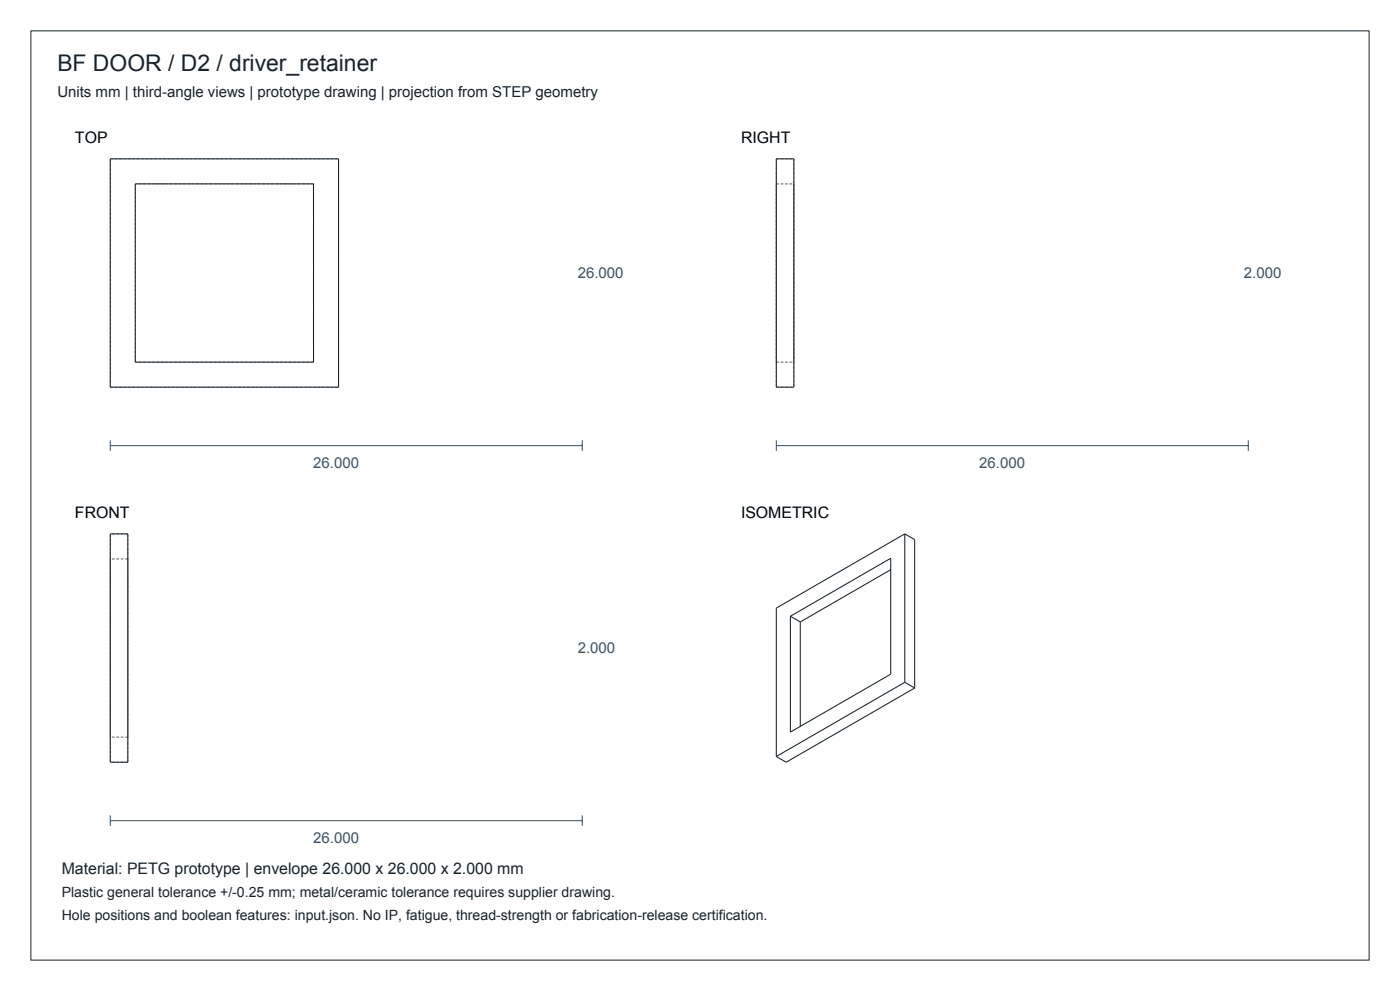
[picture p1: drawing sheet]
<svg xmlns="http://www.w3.org/2000/svg" width="420mm" height="297mm" viewBox="0 0 420 297" stroke-linecap="round" stroke-linejoin="round" font-family="sans-serif">
<defs><g id="words">
<text font-size="6.9" fill="#17232b" x="17.2" y="21.2">BF DOOR / D2 / driver_retainer</text>
<g font-size="4.8">
<text x="22.5" y="42.9">TOP</text>
<text x="222.2" y="42.9">RIGHT</text>
<text x="22.5" y="155.3">FRONT</text>
<text x="222.2" y="155.3">ISOMETRIC</text>
</g>
<text font-size="4.8" fill="#17232b" x="18.5" y="261.9">Material: PETG prototype | envelope 26.000 x 26.000 x 2.000 mm</text>
<text font-size="4.5" fill="#17232b" x="17.2" y="29.1">Units mm | third-angle views | prototype drawing | projection from STEP geometry</text>
<g font-size="4.5" fill="#34526b">
<text x="173.3" y="83.3">26.000</text>
<text x="373.1" y="83.3">2.000</text>
<text x="93.9" y="140.2">26.000</text>
<text x="293.7" y="140.2">26.000</text>
<text x="173.3" y="195.8">2.000</text>
<text x="93.9" y="252.7">26.000</text>
</g>
<g font-size="4.2" fill="#17232b">
<text x="18.5" y="269.1">Plastic general tolerance +/-0.25 mm; metal/ceramic tolerance requires supplier drawing.</text>
<text x="18.5" y="275.7">Hole positions and boolean features: input.json. No IP, fatigue, thread-strength or fabrication-release certification.</text>
</g>
</g></defs>
<path d="M9.3 9.3h401.3v278.6h-401.3z" fill="none" stroke="#17232b" stroke-width=".3"/>
<g fill="none" stroke="#969696" stroke-width=".32" stroke-dasharray=".8 .5" stroke-linecap="butt">
<path d="M33.1 47.6h68.4M94 55.1h-53.4M232.8 47.6h5.3M232.8 47.6v68.5M232.8 55.1v53.5M232.8 55.1h5.3M238.1 47.6v68.5M238.1 55.1v53.5M33.1 116.1v-68.5M33.1 116.1h68.4M40.6 108.6v-53.5M94 108.6h-53.4"/>
<path d="M94 108.6v-53.5M101.5 116.1v-68.5M232.8 116.1h5.3M232.8 108.6h5.3M33.1 167.6v53.4M38.3 160.1h-5.2M38.3 167.6v53.4M38.3 167.6h-5.2M33.1 228.5v-68.4M38.3 228.5h-5.2M38.3 228.5v-68.4M38.3 221h-5.2"/>
</g>
<g fill="none" stroke="#17232b" stroke-width=".32">
<path d="M33.1 47.6h68.4v68.5h-68.4zM40.6 55.1h53.4v53.5h-53.4zM232.8 47.6h5.3v68.5h-5.3zM33.1 160.1h5.2v68.4h-5.2zM267.1 170.8l-27.1 15.7M271.4 160.1l-38.6 22.2v44.5M271.4 160.1v44.5M271.4 160.1l2.9 1.7v44.5M237.1 184.8l30-17.4v34.7l-30 17.4zM237.1 184.8l2.9 1.7M240 186.5v31.3M271.4 204.6l2.9 1.7"/>
<path d="M271.4 204.6l-38.6 22.2M274.3 206.3l-38.5 22.2-3-1.7"/>
</g>
<path d="M33.1 133.6h141.5M33.1 132v3.2M174.6 132v3.2M232.8 133.6h141.6M232.8 132v3.2M374.4 132v3.2M33.1 244.5v3.1M33.1 246.1h141.5M174.6 244.5v3.1" fill="none" stroke="#34526b" stroke-width=".3"/>
<use href="#words"/>
</svg>
